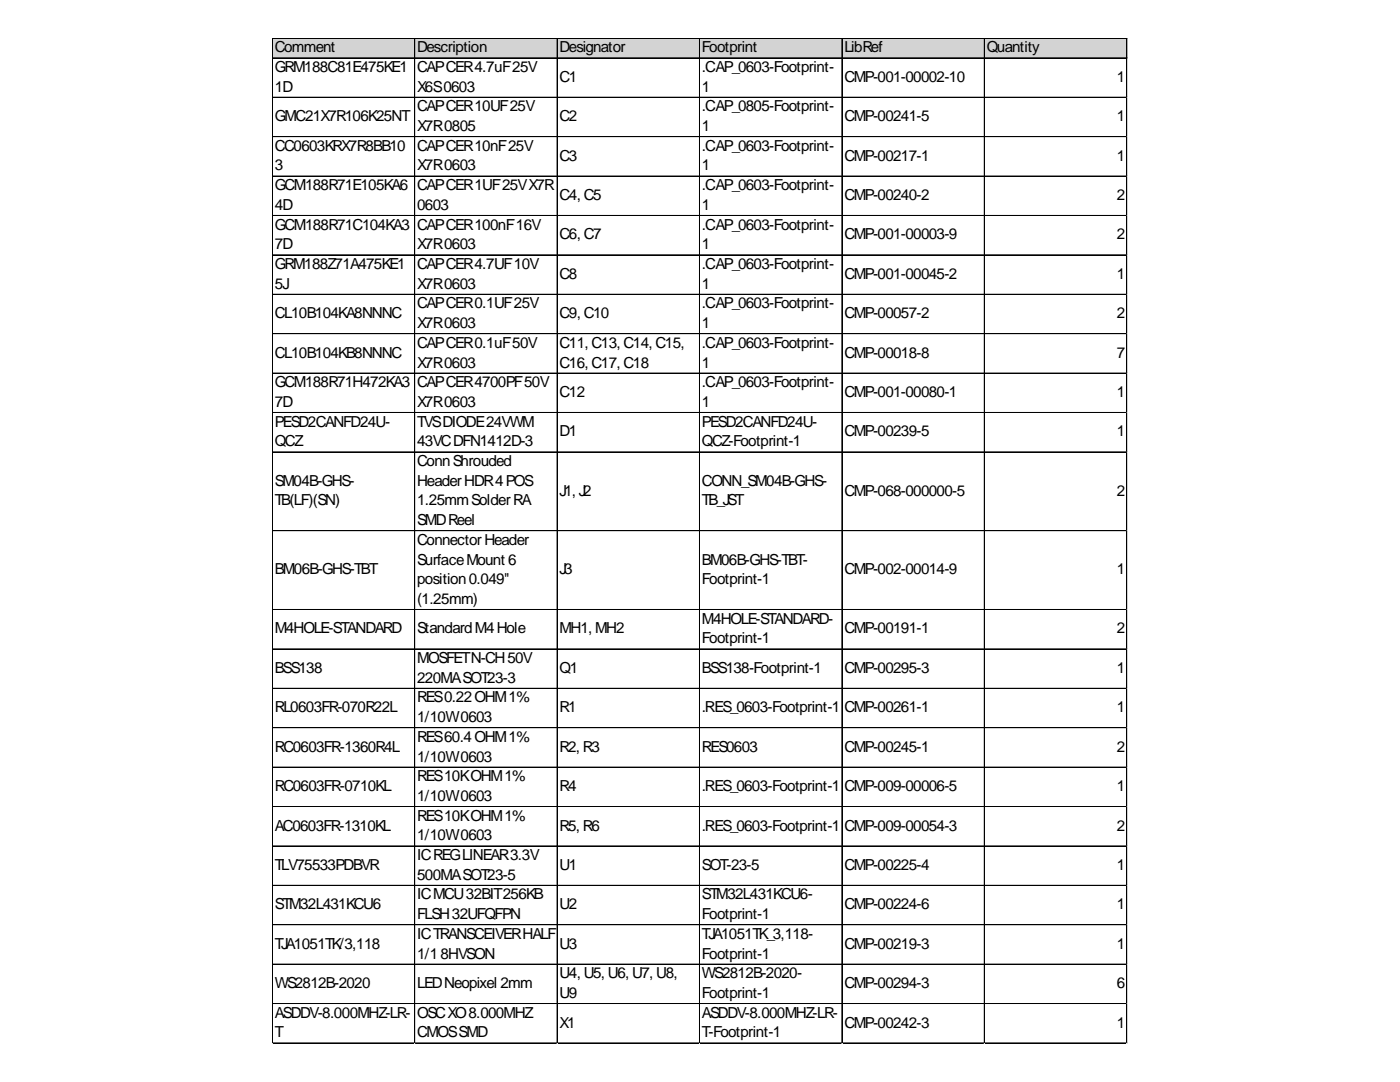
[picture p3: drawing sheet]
<svg xmlns="http://www.w3.org/2000/svg" width="279mm" height="216mm" viewBox="0 0 279 216" stroke-linecap="round" stroke-linejoin="round" font-family="sans-serif">
<defs><g id="words">
<g font-size="3">
<text x="54.8" y="10.4">Comment</text>
<text x="83.2" y="10.4">Description</text>
<text x="111.7" y="10.4">Designator</text>
<text x="140.1" y="10.4">Footprint</text>
<text x="168.5" y="10.4">LibRef</text>
<text x="196.9" y="10.4">Quantity</text>
<text x="54.8" y="14.4">GRM188C81E475KE1</text>
<text x="83.2" y="14.4">CAPCER4.7uF25V</text>
<text x="111.7" y="16.3">C1</text>
<text x="140.1" y="14.4">.CAP_0603-Footprint-</text>
<text x="168.5" y="16.3">CMP-001-00002-10</text>
<text x="222.9" y="16.3">1</text>
<text x="54.8" y="18.3">1D</text>
<text x="83.2" y="18.3">X6S0603</text>
<text x="83.2" y="22.2">CAPCER10UF25V</text>
<text x="140.1" y="18.3">1</text>
<text x="140.1" y="22.2">.CAP_0805-Footprint-</text>
<text x="54.8" y="24.2">GMC21X7R106K25NT</text>
<text x="83.2" y="26.2">X7R0805</text>
<text x="111.7" y="24.2">C2</text>
<text x="140.1" y="26.2">1</text>
<text x="168.5" y="24.2">CMP-00241-5</text>
<text x="222.9" y="24.2">1</text>
<text x="54.8" y="30.1">CC0603KRX7R8BB10</text>
<text x="54.8" y="34">3</text>
<text x="83.2" y="30.1">CAPCER10nF25V</text>
<text x="83.2" y="34">X7R0603</text>
<text x="111.7" y="32.1">C3</text>
<text x="140.1" y="30.1">.CAP_0603-Footprint-</text>
<text x="140.1" y="34">1</text>
<text x="168.5" y="32.1">CMP-00217-1</text>
<text x="222.9" y="32.1">1</text>
<text x="54.8" y="38">GCM188R71E105KA6</text>
<text x="54.8" y="41.9">4D</text>
<text x="83.2" y="38">CAPCER1UF25VX7R</text>
<text x="83.2" y="41.9">0603</text>
<text x="111.7" y="39.9">C4, C5</text>
<text x="140.1" y="38">.CAP_0603-Footprint-</text>
<text x="140.1" y="41.9">1</text>
<text x="168.5" y="39.9">CMP-00240-2</text>
<text x="222.9" y="39.9">2</text>
<text x="54.8" y="45.8">GCM188R71C104KA3</text>
<text x="83.2" y="45.8">CAPCER100nF16V</text>
<text x="111.7" y="47.8">C6, C7</text>
<text x="140.1" y="45.8">.CAP_0603-Footprint-</text>
<text x="168.5" y="47.8">CMP-001-00003-9</text>
<text x="222.9" y="47.8">2</text>
<text x="54.8" y="49.7">7D</text>
<text x="54.8" y="53.7">GRM188Z71A475KE1</text>
<text x="83.2" y="49.7">X7R0603</text>
<text x="83.2" y="53.7">CAPCER4.7UF10V</text>
<text x="140.1" y="49.7">1</text>
<text x="140.1" y="53.7">.CAP_0603-Footprint-</text>
<text x="54.8" y="57.6">5J</text>
<text x="83.2" y="57.6">X7R0603</text>
<text x="111.7" y="55.6">C8</text>
<text x="140.1" y="57.6">1</text>
<text x="168.5" y="55.6">CMP-001-00045-2</text>
<text x="222.9" y="55.6">1</text>
<text x="54.8" y="63.5">CL10B104KA8NNNC</text>
<text x="83.2" y="61.5">CAPCER0.1UF25V</text>
<text x="83.2" y="65.5">X7R0603</text>
<text x="111.7" y="63.5">C9, C10</text>
<text x="140.1" y="61.5">.CAP_0603-Footprint-</text>
<text x="140.1" y="65.5">1</text>
<text x="168.5" y="63.5">CMP-00057-2</text>
<text x="222.9" y="63.5">2</text>
<text x="54.8" y="71.4">CL10B104KB8NNNC</text>
<text x="83.2" y="69.4">CAPCER0.1uF50V</text>
<text x="111.7" y="69.4">C11, C13, C14, C15,</text>
<text x="140.1" y="69.4">.CAP_0603-Footprint-</text>
<text x="168.5" y="71.4">CMP-00018-8</text>
<text x="222.9" y="71.4">7</text>
<text x="54.8" y="77.3">GCM188R71H472KA3</text>
<text x="83.2" y="73.3">X7R0603</text>
<text x="83.2" y="77.3">CAPCER4700PF50V</text>
<text x="111.7" y="73.3">C16, C17, C18</text>
<text x="140.1" y="73.3">1</text>
<text x="140.1" y="77.3">.CAP_0603-Footprint-</text>
<text x="54.8" y="81.2">7D</text>
<text x="83.2" y="81.2">X7R0603</text>
<text x="111.7" y="79.2">C12</text>
<text x="140.1" y="81.2">1</text>
<text x="168.5" y="79.2">CMP-001-00080-1</text>
<text x="222.9" y="79.2">1</text>
<text x="54.8" y="85.1">PESD2CANFD24U-</text>
<text x="54.8" y="89.1">QCZ</text>
<text x="83.2" y="85.1">TVSDIODE24VWM</text>
<text x="83.2" y="89.1">43VCDFN1412D-3</text>
<text x="111.7" y="87.1">D1</text>
<text x="140.1" y="85.1">PESD2CANFD24U-</text>
<text x="140.1" y="89.1">QCZ-Footprint-1</text>
<text x="168.5" y="87.1">CMP-00239-5</text>
<text x="222.9" y="87.1">1</text>
<text x="83.2" y="93">ConnShrouded</text>
<text x="54.8" y="96.9">SM04B-GHS-</text>
<text x="54.8" y="100.9">TB(LF)(SN)</text>
<text x="83.2" y="96.9">HeaderHDR4POS</text>
<text x="83.2" y="100.9">1.25mmSolderRA</text>
<text x="111.7" y="98.9">J1, J2</text>
<text x="140.1" y="96.9">CONN_SM04B-GHS-</text>
<text x="140.1" y="100.9">TB_JST</text>
<text x="168.5" y="98.9">CMP-068-000000-5</text>
<text x="222.9" y="98.9">2</text>
<text x="83.2" y="104.8">SMDReel</text>
<text x="83.2" y="108.7">ConnectorHeader</text>
<text x="83.2" y="112.6">SurfaceMount 6</text>
<text x="140.1" y="112.6">BM06B-GHS-TBT-</text>
<text x="54.8" y="114.6">BM06B-GHS-TBT</text>
<text x="83.2" y="116.6">position0.049&quot;</text>
<text x="111.7" y="114.6">J3</text>
<text x="140.1" y="116.6">Footprint-1</text>
<text x="168.5" y="114.6">CMP-002-00014-9</text>
<text x="222.9" y="114.6">1</text>
<text x="83.2" y="120.5">(1.25mm)</text>
<text x="140.1" y="124.4">M4HOLE-STANDARD-</text>
<text x="54.8" y="126.4">M4HOLE-STANDARD</text>
<text x="83.2" y="126.4">StandardM4Hole</text>
<text x="111.7" y="126.4">MH1, MH2</text>
<text x="140.1" y="128.4">Footprint-1</text>
<text x="168.5" y="126.4">CMP-00191-1</text>
<text x="222.9" y="126.4">2</text>
<text x="54.8" y="134.3">BSS138</text>
<text x="83.2" y="132.3">MOSFETN-CH50V</text>
<text x="83.2" y="136.2">220MASOT23-3</text>
<text x="111.7" y="134.3">Q1</text>
<text x="140.1" y="134.3">BSS138-Footprint-1</text>
<text x="168.5" y="134.3">CMP-00295-3</text>
<text x="222.9" y="134.3">1</text>
<text x="54.8" y="142.1">RL0603FR-070R22L</text>
<text x="83.2" y="140.2">RES0.22OHM1%</text>
<text x="111.7" y="142.1">R1</text>
<text x="140.1" y="142.1">.RES_0603-Footprint-1</text>
<text x="168.5" y="142.1">CMP-00261-1</text>
<text x="222.9" y="142.1">1</text>
<text x="54.8" y="150">RC0603FR-1360R4L</text>
<text x="83.2" y="144.1">1/10W0603</text>
<text x="83.2" y="148">RES60.4OHM1%</text>
<text x="111.7" y="150">R2, R3</text>
<text x="140.1" y="150">RES0603</text>
<text x="168.5" y="150">CMP-00245-1</text>
<text x="222.9" y="150">2</text>
<text x="83.2" y="152">1/10W0603</text>
<text x="83.2" y="155.9">RES10KOHM1%</text>
<text x="54.8" y="157.9">RC0603FR-0710KL</text>
<text x="83.2" y="159.8">1/10W0603</text>
<text x="111.7" y="157.9">R4</text>
<text x="140.1" y="157.9">.RES_0603-Footprint-1</text>
<text x="168.5" y="157.9">CMP-009-00006-5</text>
<text x="222.9" y="157.9">1</text>
<text x="54.8" y="165.7">AC0603FR-1310KL</text>
<text x="83.2" y="163.8">RES10KOHM1%</text>
<text x="83.2" y="167.7">1/10W0603</text>
<text x="111.7" y="165.7">R5, R6</text>
<text x="140.1" y="165.7">.RES_0603-Footprint-1</text>
<text x="168.5" y="165.7">CMP-009-00054-3</text>
<text x="222.9" y="165.7">2</text>
<text x="54.8" y="173.6">TLV75533PDBVR</text>
<text x="83.2" y="171.6">ICREGLINEAR3.3V</text>
<text x="111.7" y="173.6">U1</text>
<text x="140.1" y="173.6">SOT-23-5</text>
<text x="168.5" y="173.6">CMP-00225-4</text>
<text x="222.9" y="173.6">1</text>
<text x="83.2" y="175.5">500MASOT23-5</text>
<text x="83.2" y="179.5">ICMCU32BIT256KB</text>
<text x="140.1" y="179.5">STM32L431KCU6-</text>
<text x="54.8" y="181.4">STM32L431KCU6</text>
<text x="83.2" y="183.4">FLSH32UFQFPN</text>
<text x="111.7" y="181.4">U2</text>
<text x="140.1" y="183.4">Footprint-1</text>
<text x="168.5" y="181.4">CMP-00224-6</text>
<text x="222.9" y="181.4">1</text>
<text x="54.8" y="189.3">TJA1051TK/3,118</text>
<text x="83.2" y="187.3">ICTRANSCEIVERHALF</text>
<text x="83.2" y="191.3">1/18HVSON</text>
<text x="111.7" y="189.3">U3</text>
<text x="140.1" y="187.3">TJA1051TK_3,118-</text>
<text x="140.1" y="191.3">Footprint-1</text>
<text x="168.5" y="189.3">CMP-00219-3</text>
<text x="222.9" y="189.3">1</text>
<text x="54.8" y="197.2">WS2812B-2020</text>
<text x="83.2" y="197.2">LEDNeopixel 2mm</text>
<text x="111.7" y="195.2">U4, U5, U6, U7, U8,</text>
<text x="140.1" y="195.2">WS2812B-2020-</text>
<text x="168.5" y="197.2">CMP-00294-3</text>
<text x="222.9" y="197.2">6</text>
<text x="54.8" y="203.1">ASDDV-8.000MHZ-LR-</text>
<text x="83.2" y="203.1">OSCXO8.000MHZ</text>
<text x="111.7" y="199.1">U9</text>
<text x="140.1" y="199.1">Footprint-1</text>
<text x="140.1" y="203.1">ASDDV-8.000MHZ-LR-</text>
<text x="54.8" y="207">T</text>
<text x="83.2" y="207">CMOSSMD</text>
<text x="111.7" y="205">X1</text>
<text x="140.1" y="207">T-Footprint-1</text>
<text x="168.5" y="205">CMP-00242-3</text>
<text x="222.9" y="205">1</text>
</g>
</g></defs>
<path d="M54.4 7.6h170.6v4h-170.6z" fill="#d3d3d3"/>
<g fill="none" stroke="#000" stroke-width=".2">
<path d="M54.3 7.6v200.6M54.4 7.6v200.6M54.4 7.6h170.5M54.4 11.5h170.5M54.4 11.6h170.5M54.4 19.4h170.5M82.8 7.7v200.5M111.2 7.7v200.5M139.6 7.7v200.5M168.1 7.7l-.1 200.5M196.4 7.7v200.5M196.5 7.7v200.5"/>
<path d="M224.9 7.7v200.5M54.4 27.3h170.5M54.4 35.1h170.5M54.4 35.2h170.5M54.4 43h170.5M54.4 50.9h170.5M54.4 58.7h170.5M54.4 58.8h170.5M54.4 66.6h170.5M54.4 74.4h170.5M54.4 74.5h170.5M54.4 82.3h170.5"/>
<path d="M54.4 90.2h170.5M54.4 105.9h170.5M54.4 121.6h170.5M54.4 129.5h170.5M54.4 137.3h170.5M54.4 137.4h170.5M54.4 145.2h170.5M54.4 153.1h170.5M54.4 160.9h170.5M54.4 161h170.5M54.4 168.8h170.5M54.4 176.7h170.5"/>
<path d="M54.4 184.5h170.5M54.4 184.6h170.5M54.4 192.4h170.5M54.4 200.2h170.5M54.4 200.3h170.5M54.4 208.1h170.5"/>
</g>
<path d="M54.3 208.2h.1" fill="none" stroke="#e0e0e0" stroke-width=".2"/>
<path d="M82.8 208.2h.1" fill="none" stroke="#e0e0e0" stroke-width=".2"/>
<path d="M111.2 208.2h.1" fill="none" stroke="#e0e0e0" stroke-width=".2"/>
<path d="M139.6 208.2h.1" fill="none" stroke="#e0e0e0" stroke-width=".2"/>
<path d="M168 208.2h.1" fill="none" stroke="#e0e0e0" stroke-width=".2"/>
<path d="M196.4 208.2h.1" fill="none" stroke="#e0e0e0" stroke-width=".2"/>
<path d="M224.9 208.2h.1" fill="none" stroke="#e0e0e0" stroke-width=".2"/>
<path d="M224.9 19.4h.1" fill="none" stroke="#e0e0e0" stroke-width=".2"/>
<path d="M224.9 27.3h.1" fill="none" stroke="#e0e0e0" stroke-width=".2"/>
<path d="M224.9 35.1h.1" fill="none" stroke="#e0e0e0" stroke-width=".2"/>
<path d="M224.9 43h.1" fill="none" stroke="#e0e0e0" stroke-width=".2"/>
<path d="M224.9 50.9h.1" fill="none" stroke="#e0e0e0" stroke-width=".2"/>
<path d="M224.9 58.7h.1" fill="none" stroke="#e0e0e0" stroke-width=".2"/>
<path d="M224.9 66.6h.1" fill="none" stroke="#e0e0e0" stroke-width=".2"/>
<path d="M224.9 74.4h.1" fill="none" stroke="#e0e0e0" stroke-width=".2"/>
<path d="M224.9 82.3h.1" fill="none" stroke="#e0e0e0" stroke-width=".2"/>
<path d="M224.9 90.2h.1" fill="none" stroke="#e0e0e0" stroke-width=".2"/>
<path d="M224.9 105.9h.1" fill="none" stroke="#e0e0e0" stroke-width=".2"/>
<path d="M224.9 121.6h.1" fill="none" stroke="#e0e0e0" stroke-width=".2"/>
<path d="M224.9 129.5h.1" fill="none" stroke="#e0e0e0" stroke-width=".2"/>
<path d="M224.9 137.3h.1" fill="none" stroke="#e0e0e0" stroke-width=".2"/>
<path d="M224.9 145.2h.1" fill="none" stroke="#e0e0e0" stroke-width=".2"/>
<path d="M224.9 153.1h.1" fill="none" stroke="#e0e0e0" stroke-width=".2"/>
<path d="M224.9 160.9h.1" fill="none" stroke="#e0e0e0" stroke-width=".2"/>
<path d="M224.9 168.8h.1" fill="none" stroke="#e0e0e0" stroke-width=".2"/>
<path d="M224.9 176.7h.1" fill="none" stroke="#e0e0e0" stroke-width=".2"/>
<path d="M224.9 184.5h.1" fill="none" stroke="#e0e0e0" stroke-width=".2"/>
<path d="M224.9 192.4h.1" fill="none" stroke="#e0e0e0" stroke-width=".2"/>
<path d="M224.9 200.2h.1" fill="none" stroke="#e0e0e0" stroke-width=".2"/>
<path d="M224.9 208.1h.1" fill="none" stroke="#e0e0e0" stroke-width=".2"/>
<use href="#words"/>
</svg>
